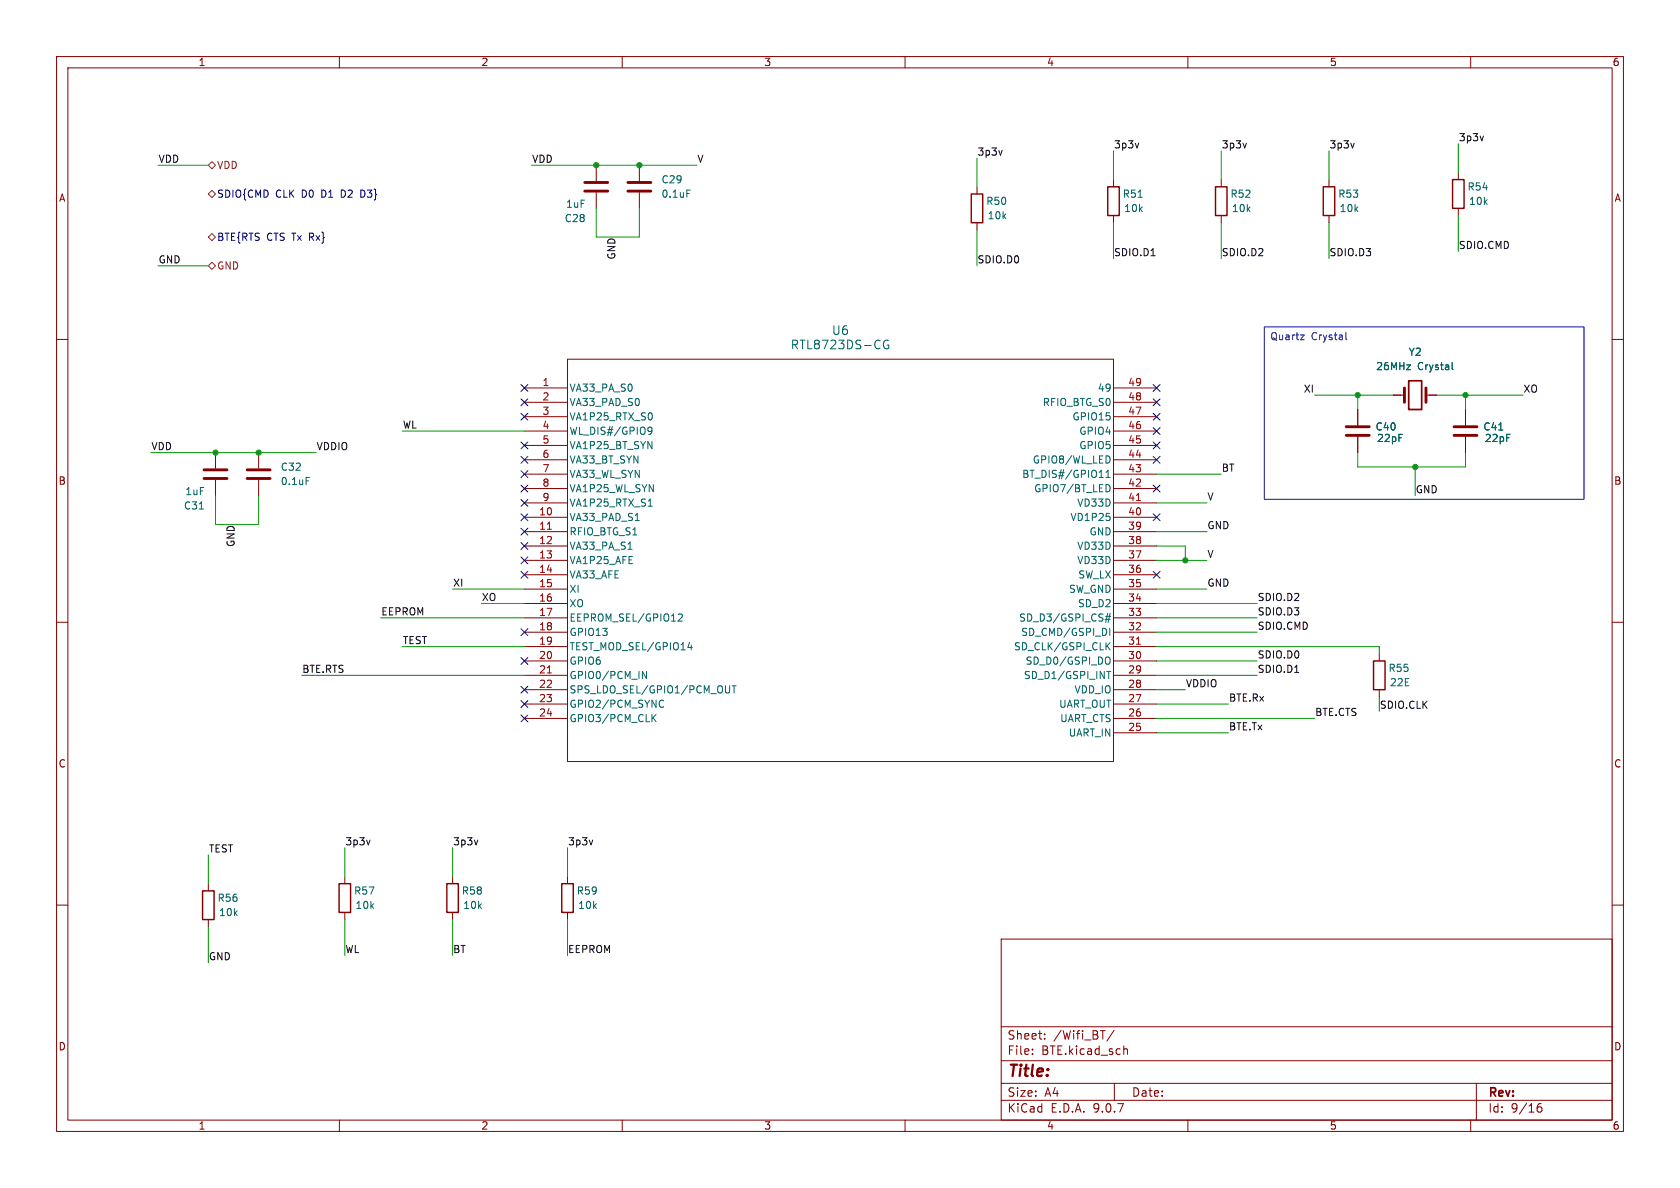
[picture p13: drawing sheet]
<svg xmlns="http://www.w3.org/2000/svg" width="297mm" height="210mm" viewBox="0 0 297 210" stroke-linecap="round" stroke-linejoin="round" font-family="sans-serif">
<defs><g id="words">
<text font-size="2.8" fill="#840000" x="178" y="190.9">Title:</text>
<g font-size="2.1" fill="#006464">
<text x="147" y="59.4">U6</text>
<text x="139.7" y="62">RTL8723DS-CG</text>
</g>
<g font-size="2.1" fill="#840000">
<text x="178" y="184">Sheet:</text>
<text x="186.2" y="184">/Wifi_BT/</text>
<text x="178" y="186.7">File:</text>
<text x="184.1" y="186.7">BTE.kicad_sch</text>
<text x="178" y="196.9">KiCad</text>
<text x="178" y="194.1">Size:</text>
<text x="184.7" y="194.1">A4</text>
<text x="185.7" y="196.9">E.D.A.</text>
<text x="193.3" y="196.9">9.0.7</text>
<text x="200" y="194.1">Date:</text>
<text x="263" y="194.3">Rev:</text>
<text x="263" y="196.9">Id:</text>
<text x="267.1" y="196.9">9/16</text>
</g>
<g font-size="1.8" fill="#840000">
<text x="35" y="11.9">1</text>
<text x="85" y="11.9">2</text>
<text x="135" y="11.9">3</text>
<text x="185" y="11.9">4</text>
<text x="235" y="11.9">5</text>
<text x="285" y="11.9">6</text>
<text x="10.3" y="35.9">A</text>
<text x="285.3" y="35.9">A</text>
<text x="10.3" y="85.9">B</text>
<text x="285.3" y="85.9">B</text>
<text x="10.3" y="135.9">C</text>
<text x="285.3" y="135.9">C</text>
<text x="10.3" y="185.9">D</text>
<text x="285.3" y="185.9">D</text>
<text x="35" y="199.9">1</text>
<text x="85" y="199.9">2</text>
<text x="135" y="199.9">3</text>
<text x="185" y="199.9">4</text>
<text x="235" y="199.9">5</text>
<text x="285" y="199.9">6</text>
</g>
<g font-size="1.8" fill="#0f0f0f">
<text x="27.9" y="28.9">VDD</text>
<text x="94" y="28.9">VDD</text>
<text x="123.2" y="28.9">V</text>
<text x="172.7" y="27.6">3p3v</text>
<text x="196.8" y="26.3">3p3v</text>
<text x="215.9" y="26.3">3p3v</text>
<text x="234.9" y="26.3">3p3v</text>
<text x="257.8" y="25.1">3p3v</text>
<text x="27.9" y="46.6">GND</text>
<text x="108.9" y="46" transform="rotate(-90 108.9 46)">GND</text>
<text x="172.7" y="46.6">SDIO.D0</text>
<text x="196.8" y="45.4">SDIO.D1</text>
<text x="215.9" y="45.4">SDIO.D2</text>
<text x="234.9" y="45.4">SDIO.D3</text>
<text x="257.8" y="44.1">SDIO.CMD</text>
<text x="230.4" y="69.5">XI</text>
<text x="269.2" y="69.5">XO</text>
<text x="71.1" y="75.9">WL</text>
<text x="26.7" y="79.7">VDD</text>
<text x="55.9" y="79.7">VDDIO</text>
<text x="215.9" y="83.5">BT</text>
<text x="213.4" y="88.6">V</text>
<text x="250.2" y="87.3">GND</text>
<text x="213.4" y="93.6">GND</text>
<text x="41.6" y="96.8" transform="rotate(-90 41.6 96.8)">GND</text>
<text x="213.4" y="98.7">V</text>
<text x="80" y="103.8">XI</text>
<text x="85.1" y="106.3">XO</text>
<text x="213.4" y="103.8">GND</text>
<text x="222.2" y="106.3">SDIO.D2</text>
<text x="67.3" y="108.9">EEPROM</text>
<text x="71.1" y="114">TEST</text>
<text x="222.2" y="111.4">SDIO.CMD</text>
<text x="222.2" y="108.9">SDIO.D3</text>
<text x="53.3" y="119">BTE.RTS</text>
<text x="222.2" y="116.5">SDIO.D0</text>
<text x="222.2" y="119">SDIO.D1</text>
<text x="209.5" y="121.6">VDDIO</text>
<text x="217.2" y="124.1">BTE.Rx</text>
<text x="243.8" y="125.4">SDIO.CLK</text>
<text x="217.2" y="129.2">BTE.Tx</text>
<text x="232.4" y="126.7">BTE.CTS</text>
<text x="61" y="149.5">3p3v</text>
<text x="80" y="149.5">3p3v</text>
<text x="100.3" y="149.5">3p3v</text>
<text x="36.8" y="150.8">TEST</text>
<text x="36.8" y="169.8">GND</text>
<text x="61" y="168.6">WL</text>
<text x="80" y="168.6">BT</text>
<text x="100.3" y="168.6">EEPROM</text>
</g>
<g font-size="1.8" fill="#725600">
<text x="38.3" y="30.1">VDD</text>
<text x="38.3" y="47.9">GND</text>
</g>
<g font-size="1.8" fill="#000084">
<text x="38.3" y="35.2">SDIO{CMD</text>
<text x="48.7" y="35.2">CLK</text>
<text x="53.5" y="35.2">D0</text>
<text x="57.1" y="35.2">D1</text>
<text x="60.8" y="35.2">D2</text>
<text x="64.4" y="35.2">D3}</text>
<text x="38.3" y="42.8">BTE{RTS</text>
<text x="47.1" y="42.8">CTS Tx Rx}</text>
</g>
<g font-size="1.8" fill="#006464">
<text x="116.8" y="32.6">C29</text>
<text x="116.8" y="35.2">0.1uF</text>
<text x="198.4" y="35.2">R51</text>
<text x="217.4" y="35.2">R52</text>
<text x="236.5" y="35.2">R53</text>
<text x="259.3" y="33.9">R54</text>
<text x="99.7" y="39.5">C28</text>
<text x="100" y="36.9">1uF</text>
<text x="174.3" y="36.4">R50</text>
<text x="174.5" y="39">10k</text>
<text x="198.6" y="37.7">10k</text>
<text x="217.7" y="37.7">10k</text>
<text x="236.7" y="37.7">10k</text>
<text x="259.6" y="36.4">10k</text>
<text x="243.2" y="65.6">26MHz</text>
<text x="248.9" y="63.1">Y2</text>
<text x="250.6" y="65.6">Crystal</text>
<text x="100.6" y="69.4">VA33_PA_S0</text>
<text x="100.6" y="72">VA33_PAD_S0</text>
<text x="184.2" y="72">RFIO_BTG_S0</text>
<text x="194" y="69.4">49</text>
<text x="100.6" y="74.5">VA1P25_RTX_S0</text>
<text x="100.6" y="77.1">WL_DIS#/GPIO9</text>
<text x="189.5" y="74.5">GPIO15</text>
<text x="190.7" y="77.1">GPIO4</text>
<text x="243.1" y="76.3">C40</text>
<text x="262.1" y="76.3">C41</text>
<text x="49.5" y="83.4">C32</text>
<text x="100.6" y="79.6">VA1P25_BT_SYN</text>
<text x="100.6" y="82.1">VA33_BT_SYN</text>
<text x="182.5" y="82.1">GPIO8/WL_LED</text>
<text x="190.7" y="79.6">GPIO5</text>
<text x="243.3" y="78.3">22pF</text>
<text x="262.4" y="78.3">22pF</text>
<text x="32.7" y="87.7">1uF</text>
<text x="49.5" y="86">0.1uF</text>
<text x="100.6" y="84.7">VA33_WL_SYN</text>
<text x="100.6" y="87.2">VA1P25_WL_SYN</text>
<text x="100.6" y="89.8">VA1P25_RTX_S1</text>
<text x="180.6" y="84.7">BT_DIS#/GPIO11</text>
<text x="182.7" y="87.2">GPIO7/BT_LED</text>
<text x="190.3" y="89.8">VD33D</text>
<text x="32.4" y="90.3">C31</text>
<text x="100.6" y="92.3">VA33_PAD_S1</text>
<text x="100.6" y="94.8">RFIO_BTG_S1</text>
<text x="189.1" y="92.3">VD1P25</text>
<text x="192.5" y="94.8">GND</text>
<text x="100.6" y="97.4">VA33_PA_S1</text>
<text x="100.6" y="99.9">VA1P25_AFE</text>
<text x="190.3" y="97.4">VD33D</text>
<text x="190.3" y="99.9">VD33D</text>
<text x="100.6" y="102.5">VA33_AFE</text>
<text x="100.6" y="105">XI</text>
<text x="100.6" y="107.5">XO</text>
<text x="188.9" y="105">SW_GND</text>
<text x="190.5" y="107.5">SD_D2</text>
<text x="190.5" y="102.5">SW_LX</text>
<text x="100.6" y="110.1">EEPROM_SEL/GPIO12</text>
<text x="100.6" y="112.6">GPIO13</text>
<text x="180.1" y="110.1">SD_D3/GSPI_CS#</text>
<text x="180.4" y="112.6">SD_CMD/GSPI_DI</text>
<text x="100.6" y="115.2">TEST_MOD_SEL/GPIO14</text>
<text x="100.6" y="117.7">GPIO6</text>
<text x="179.2" y="115.2">SD_CLK/GSPI_CLK</text>
<text x="181.2" y="117.7">SD_D0/GSPI_DO</text>
<text x="245.4" y="119">R55</text>
<text x="100.6" y="120.2">GPIO0/PCM_IN</text>
<text x="100.6" y="122.8">SPS_LDO_SEL/GPIO1/PCM_OUT</text>
<text x="100.6" y="125.3">GPIO2/PCM_SYNC</text>
<text x="180.9" y="120.2">SD_D1/GSPI_INT</text>
<text x="187.1" y="125.3">UART_OUT</text>
<text x="189.9" y="122.8">VDD_IO</text>
<text x="245.6" y="121.5">22E</text>
<text x="100.6" y="127.9">GPIO3/PCM_CLK</text>
<text x="187.3" y="127.9">UART_CTS</text>
<text x="188.8" y="130.4">UART_IN</text>
<text x="38.4" y="159.6">R56</text>
<text x="62.5" y="158.3">R57</text>
<text x="62.7" y="160.9">10k</text>
<text x="81.5" y="158.3">R58</text>
<text x="81.8" y="160.9">10k</text>
<text x="101.9" y="158.3">R59</text>
<text x="102.1" y="160.9">10k</text>
<text x="38.6" y="162.2">10k</text>
</g>
<g font-size="1.8" fill="#0000c2">
<text x="224.5" y="60.5">Quartz</text>
<text x="231.8" y="60.5">Crystal</text>
</g>
<g font-size="1.8" fill="#a90000">
<text x="95.8" y="68.3">1</text>
<text x="95.8" y="70.9">2</text>
<text x="199.3" y="68.3">49</text>
<text x="199.3" y="70.9">48</text>
<text x="95.8" y="73.4">3</text>
<text x="95.8" y="75.9">4</text>
<text x="199.3" y="73.4">47</text>
<text x="199.3" y="75.9">46</text>
<text x="95.8" y="78.5">5</text>
<text x="95.8" y="81">6</text>
<text x="95.8" y="83.6">7</text>
<text x="199.3" y="78.5">45</text>
<text x="199.3" y="81">44</text>
<text x="199.3" y="83.6">43</text>
<text x="95.8" y="86.1">8</text>
<text x="95.8" y="88.6">9</text>
<text x="199.3" y="86.1">42</text>
<text x="199.3" y="88.6">41</text>
<text x="95.2" y="91.2">10</text>
<text x="95.2" y="93.7">11</text>
<text x="199.3" y="91.2">40</text>
<text x="199.3" y="93.7">39</text>
<text x="95.2" y="96.3">12</text>
<text x="95.2" y="98.8">13</text>
<text x="95.2" y="101.3">14</text>
<text x="199.3" y="96.3">38</text>
<text x="199.3" y="98.8">37</text>
<text x="199.3" y="101.3">36</text>
<text x="95.2" y="103.9">15</text>
<text x="95.2" y="106.4">16</text>
<text x="199.3" y="103.9">35</text>
<text x="199.3" y="106.4">34</text>
<text x="95.2" y="109">17</text>
<text x="95.2" y="111.5">18</text>
<text x="199.3" y="109">33</text>
<text x="199.3" y="111.5">32</text>
<text x="95.2" y="114">19</text>
<text x="95.2" y="116.6">20</text>
<text x="95.2" y="119.1">21</text>
<text x="199.3" y="114">31</text>
<text x="199.3" y="116.6">30</text>
<text x="199.3" y="119.1">29</text>
<text x="95.2" y="121.7">22</text>
<text x="95.2" y="124.2">23</text>
<text x="199.3" y="121.7">28</text>
<text x="199.3" y="124.2">27</text>
<text x="95.2" y="126.7">24</text>
<text x="199.3" y="126.7">26</text>
<text x="199.3" y="129.3">25</text>
</g>
</g></defs>
<g fill="none" stroke="#840000" stroke-width=".18">
<path d="M10 10h277v190h-277zM12 12h273v186h-273zM60 10v2M110 10v2M160 10v2M210 10v2M260 10v2M105.4 29.2v2.8M105.4 34v2.8M113 29.2v2.8M113 34v2.8M172.7 33v1.3"/>
<path d="M172.7 39.4v1.2M196.8 31.8v1.2M196.8 38.1v1.3M215.9 31.8v1.2M215.9 38.1v1.3M234.9 31.8v1.2M234.9 38.1v1.3M257.8 30.5v1.3M257.8 36.8v1.3M10 60h2M92.7 68.6h7.6M92.7 71.1h7.6"/>
<path d="M92.7 73.7h7.6M92.7 76.2h7.6M92.7 78.7h7.6M100.3 63.5h96.5v71.1h-96.5zM196.8 68.6h7.7M196.8 71.1h7.7M196.8 73.7h7.7M196.8 76.2h7.7M196.8 78.7h7.7M240 72.4v2.8M240 77.2v2.8M246.4 69.9h1.9"/>
<path d="M252.1 69.9h1.9M259.1 72.4v2.8M259.1 77.2v2.8M285 60h2M38.1 80v2.8M38.1 84.8v2.8M45.7 80v2.8M45.7 84.8v2.8M92.7 81.3h7.6M92.7 83.8h7.6M92.7 86.4h7.6M92.7 88.9h7.6"/>
<path d="M92.7 91.4h7.6M92.7 94h7.6M92.7 96.5h7.6M92.7 99.1h7.6M196.8 81.3h7.7M196.8 83.8h7.7M196.8 86.4h7.7M196.8 88.9h7.7M196.8 91.4h7.7M196.8 94h7.7M196.8 96.5h7.7M196.8 99.1h7.7"/>
<path d="M10 110h2M92.7 101.6h7.6M92.7 104.1h7.6M92.7 106.7h7.6M92.7 109.2h7.6M92.7 111.8h7.6M92.7 114.3h7.6M92.7 116.8h7.6M92.7 119.4h7.6M196.8 101.6h7.7M196.8 104.1h7.7M196.8 106.7h7.7"/>
<path d="M196.8 109.2h7.7M196.8 111.8h7.7M196.8 114.3h7.7M196.8 116.8h7.7M196.8 119.4h7.7M243.8 115.6v1.2M285 110h2M92.7 121.9h7.6M92.7 124.5h7.6M92.7 127h7.6M196.8 121.9h7.7M196.8 124.5h7.7"/>
<path d="M196.8 127h7.7M196.8 129.5h7.7M243.8 121.9v1.3M36.8 156.2v1.3M61 154.9v1.3M80 154.9v1.3M100.3 154.9v1.3M10 160h2M36.8 162.6v1.2M61 161.3v1.3M80 161.3v1.3M100.3 161.3v1.3"/>
<path d="M177 166h108v32h-108zM285 160h2M60 198v2M110 198v2M160 198v2M177 194.5h108M177 191.5h108M177 187.5h108M177 181.5h108M182.5 186.3v.1M182.5 185.5v.1M184.7 183.6v.1"/>
<path d="M184.7 182.8v.1M197 182.1l-1.3 2M197 191.5v3M198.7 184.9v1.5M198.7 185.5l.2-.1 .3 .1 .1 .9M210 198v2M260 198v2M261 191.5v6.5M271.7 196l.3-.3h.5l.1 .3v.3l-.3 .3-.4-.1-.2-.2M272.5 195.1a.59 .59 0 0 0-.8 .6"/>
</g>
<path d="M171.7 34.3h2v5.1h-2zM195.8 33h2.1v5.1h-2.1zM214.9 33h2v5.1h-2zM233.9 33h2.1v5.1h-2.1zM256.8 31.8h2v5h-2zM242.8 116.8h2.1v5.1h-2.1zM35.8 157.5h2v5.1h-2zM59.9 156.2h2.1v5.1h-2.1zM79 156.2h2v5.1h-2zM99.3 156.2h2v5.1h-2z" fill="none" stroke="#840000" stroke-width=".25"/>
<g fill="none" stroke="#840000" stroke-width=".51">
<path d="M103.4 33.8h4M103.4 32.3h4M111 33.8h4.1M111 32.3h4.1M238 75.4h4.1M238 77h4.1M248.3 68.6v2.5M252.1 68.6v2.5M257 75.4h4.1M257 77h4.1M36.1 84.6h4M36.1 83.1h4"/>
<path d="M43.7 84.6h4.1M43.7 83.1h4.1"/>
</g>
<g fill="none" stroke="#006464" stroke-width=".18">
<path d="M121.4 33.6h.6M201.2 34.9h.7M114.6 75.6l.2-.1 .4 .1a.84 .84 0 0 1-.3 1.2h-.2M115.3 73.2v.8M115.3 76.1l-.3 .2-.4-.1M157 60.2a.75 .75 0 0 0-.9 .5 .75 .75 0 0 0 .6 1l.4-.2v-.5h-.3M256.7 64.1v1.1l.2 .1M265 76h.7M35.2 90h.8M54.1 84.4h.6M111 97.1h.8M112.3 92h.7"/>
<path d="M114.6 89.5h.7M194.3 84.4h.7M195.5 84.4h.8M195.5 83.5l.4-.4v1.3M195.8 80.6a.68 .68 0 0 1 .5 .6 .68 .68 0 0 1-.5 .7M195.8 85.7a.68 .68 0 0 1 .5 .6 .68 .68 0 0 1-.5 .6M113.6 118.7l.7 1.3v-1.3M120 108.6l.4-.1 .2 .4-.7 .9h.7M121.6 114.5h.8M122.2 114v.9M195.3 109.5h1M195.5 109h.9"/>
<path d="M195.6 118.7h.8M195.7 116.1a.43 .43 0 0 1 .6 .5v.4a.43 .43 0 0 1-.6 .4M195.7 114.2l.6 .7M195.8 108.4l-.3 1.6M196 118.7v1.3M196.2 111.1v1.2M196.3 108.4l-.4 1.6M196.3 113.6l-.8 .7M115.4 126.9l.6 .7M116 126.3l-.7 .7M116.8 123.8h.3l.2 .1M117.3 124.9l-.2 .1h-.3"/>
<path d="M129 121.2v1.1l-.1 .1-.4 .1M129.4 121.2h.7M129.8 121.2v1.3"/>
</g>
<path d="M96.8 93.6h.7M200.9 88.5h.7M96.8 119h.7M200.9 113.9h.7" fill="none" stroke="#a90000" stroke-width=".18"/>
<path d="M249 67.3h2.3v5.1h-2.3z" fill="none" stroke="#840000" stroke-width=".3"/>
<path d="M36.8 29.2l.7-.6 .6 .6-.6 .6zM37.5 33.7l.6 .6-.6 .6-.7-.6zM36.8 47l.7-.6 .6 .6-.6 .6zM36.8 41.9l.7-.6 .6 .6-.6 .6z" fill="none" stroke="#725600" stroke-width=".18"/>
<g fill="none" stroke="#000084" stroke-width=".18">
<path d="M64.1 33.6h-.3v1.3h.3M92.1 68l1.2 1.2M92.1 73.1l1.2 1.2M92.1 70.5l1.2 1.2M92.1 78.1l1.2 1.2M93.3 68l-1.2 1.2M93.3 73.1l-1.2 1.2M93.3 70.5l-1.2 1.2M93.3 78.1l-1.2 1.2M203.9 75.6l1.2 1.2M203.9 73.1l1.2 1.2M203.9 68l1.2 1.2"/>
<path d="M203.9 78.1l1.2 1.2M203.9 70.5l1.2 1.2M205.1 75.6l-1.2 1.2M205.1 73.1l-1.2 1.2M205.1 68l-1.2 1.2M205.1 78.1l-1.2 1.2M205.1 70.5l-1.2 1.2M92.1 85.8l1.2 1.2M92.1 80.7l1.2 1.2M92.1 90.8l1.2 1.2M92.1 93.4l1.2 1.2M92.1 98.5l1.2 1.2"/>
<path d="M92.1 95.9l1.2 1.2M92.1 83.2l1.2 1.2M92.1 88.3l1.2 1.2M93.3 85.8l-1.2 1.2M93.3 80.7l-1.2 1.2M93.3 90.8l-1.2 1.2M93.3 93.4l-1.2 1.2M93.3 98.5l-1.2 1.2M93.3 95.9l-1.2 1.2M93.3 83.2l-1.2 1.2M93.3 88.3l-1.2 1.2M203.9 90.8l1.2 1.2"/>
<path d="M203.9 80.7l1.2 1.2M203.9 85.8l1.2 1.2M205.1 90.8l-1.2 1.2M205.1 80.7l-1.2 1.2M205.1 85.8l-1.2 1.2M92.1 101l1.2 1.2M92.1 111.2l1.2 1.2M92.1 116.2l1.2 1.2M93.3 101l-1.2 1.2M93.3 111.2l-1.2 1.2M93.3 116.2l-1.2 1.2M203.9 101l1.2 1.2"/>
<path d="M205.1 101l-1.2 1.2M92.1 126.4l1.2 1.2M92.1 121.3l1.2 1.2M92.1 123.9l1.2 1.2M93.3 126.4l-1.2 1.2M93.3 121.3l-1.2 1.2M93.3 123.9l-1.2 1.2"/>
</g>
<path d="M177.2 26.6l-.3 .8M201.3 25.3l-.3 .9M220.4 25.3l-.3 .9M239.4 25.3l-.3 .9M262.3 24l-.3 .9M203.5 45.2h.7M228.9 118.9h.7M65.4 148.5l-.3 .8M84.5 148.5l-.3 .8M104.8 148.5l-.3 .8" fill="none" stroke="#0f0f0f" stroke-width=".18"/>
<g fill="none" stroke="#009600" stroke-width=".18">
<path d="M27.9 29.2h8.9M94 29.2h29.2M105.4 36.8v5.1h7.6v-5.1M172.7 27.9v5.1M196.8 26.7v5.1M196.8 39.4v6.3M215.9 26.7v5.1M215.9 39.4v6.3M234.9 26.7v5.1M234.9 39.4v6.3M257.8 25.4v5.1M257.8 38.1v6.4"/>
<path d="M27.9 47h8.9M172.7 40.6v6.4M71.1 76.2h21.6M232.4 69.9h14M240 69.9v2.5M254 69.9h15.2M259.1 69.9v2.5M26.7 80h29.2M38.1 87.6v5.1h7.6v-5.1M204.5 99.1h8.9M204.5 94h8.9M204.5 83.8h11.4"/>
<path d="M204.5 96.5h5v2.6M204.5 88.9h8.9M240 80v2.6h19.1v-2.6M250.2 82.6v5M53.3 119.4h39.4M67.3 109.2h25.4M71.1 114.3h21.6M80 104.1h12.7M85.1 106.7h7.6M204.5 104.1h8.9M204.5 109.2h17.7M204.5 111.8h17.7"/>
<path d="M204.5 119.4h17.7M204.5 116.8h17.7M204.5 114.3h39.3v1.3M204.5 106.7h17.7M204.5 121.9h5M204.5 124.5h12.7M204.5 129.5h12.7M204.5 127h27.9M243.8 123.2v2.5M36.8 151.1v5.1M61 149.9v5M80 149.9v5"/>
<path d="M100.3 149.9v5M36.8 163.8v6.4M61 162.6v6.3M80 162.6v6.3M100.3 162.6v6.3"/>
</g>
<path d="M223.5 57.8h56.5v30.5h-56.5zM229.9 59.2h.7l-.7 .9h.7M237.9 58.8v1.1l.2 .2" fill="none" stroke="#0000c2" stroke-width=".18"/>
<g fill="#009600" stroke="#009600" stroke-width=".18">
<circle cx="45.7" cy="80" r=".46"/>
<circle cx="38.1" cy="80" r=".46"/>
<circle cx="113" cy="29.2" r=".46"/>
<circle cx="105.4" cy="29.2" r=".46"/>
<circle cx="250.2" cy="82.6" r=".46"/>
<circle cx="259.1" cy="69.9" r=".46"/>
<circle cx="209.5" cy="99.1" r=".46"/>
<circle cx="240" cy="69.9" r=".46"/>
</g>
<use href="#words"/>
</svg>
